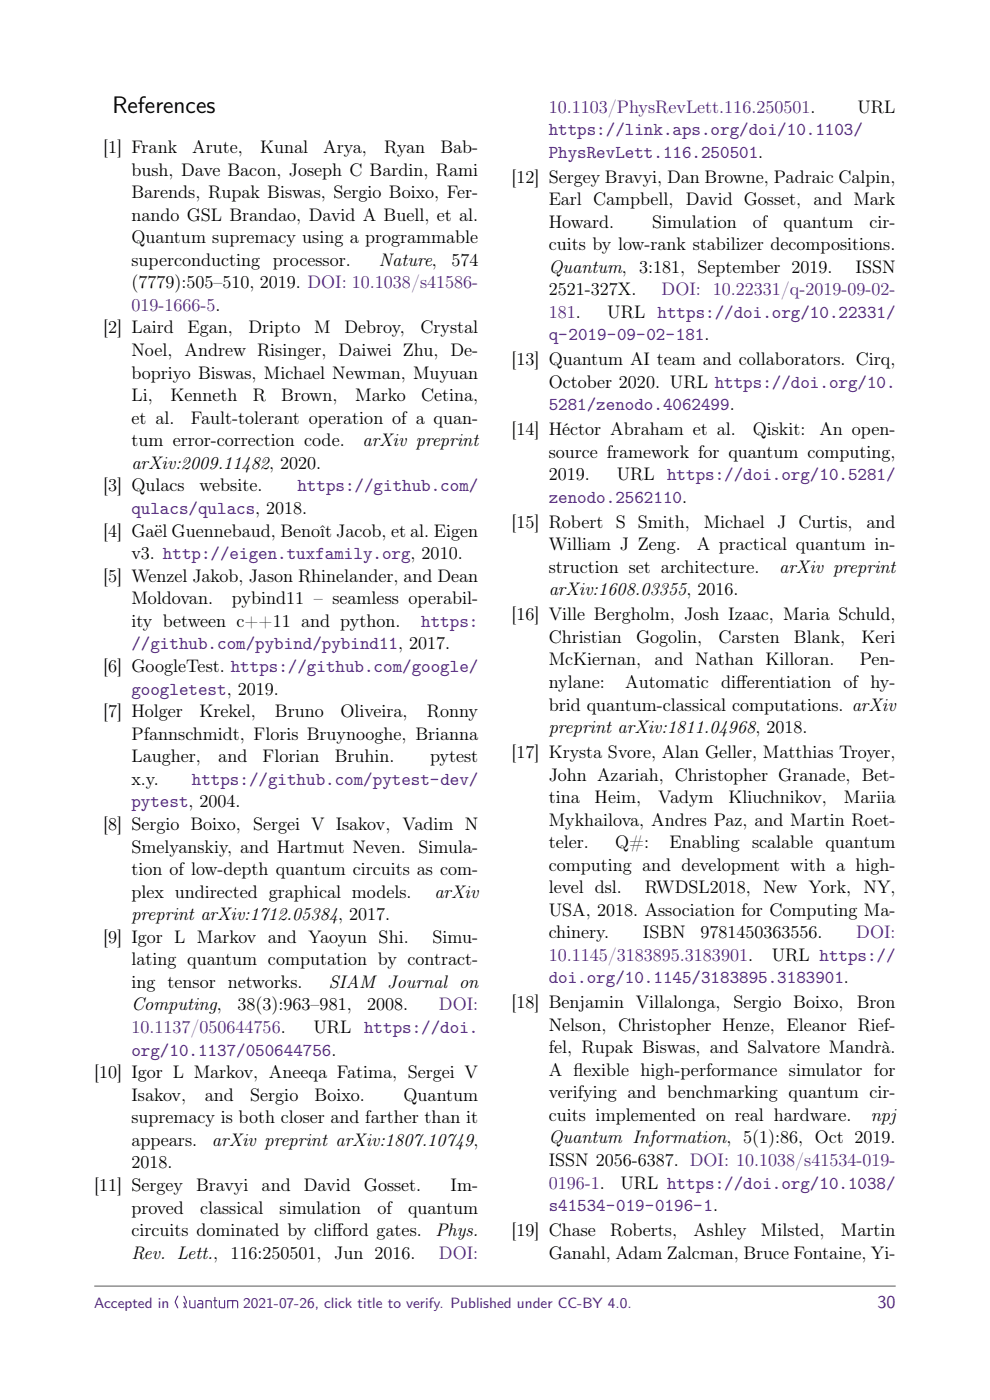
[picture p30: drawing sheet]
<svg xmlns="http://www.w3.org/2000/svg" width="210mm" height="297mm" viewBox="0 0 210 297" stroke-linecap="round" stroke-linejoin="round" font-family="sans-serif">
<defs><g id="words">
<text font-size="5.1" x="23.8" y="23.9">References</text>
<g font-size="3.8" fill="#53257f">
<text x="116.4" y="23.9">10.1103/PhysRevLett.116.250501.</text>
<text x="116.4" y="28.6">https://link.aps.org/doi/10.1103/</text>
<text x="116.4" y="33.4">PhysRevLett.116.250501.</text>
<text x="27.9" y="65.9">019-1666-5.</text>
<text x="140.3" y="62.6">DOI: 10.22331/q-2019-09-02-</text>
<text x="116.4" y="67.4">181.</text>
<text x="116.4" y="72.2">q-2019-09-02-181.</text>
<text x="116.4" y="87">5281/zenodo.4062499.</text>
<text x="63.1" y="104.2">https://github.com/</text>
<text x="116.4" y="106.7">zenodo.2562110.</text>
<text x="27.9" y="109">qulacs/qulacs, 2018.</text>
<text x="27.9" y="137.8">//github.com/pybind/pybind11, 2017.</text>
<text x="89.4" y="133">https:</text>
<text x="27.9" y="147.3">googletest, 2019.</text>
<text x="40.7" y="166.5">https://github.com/pytest-dev/</text>
<text x="27.9" y="171.3">pytest, 2004.</text>
<text x="116.4" y="203.8">10.1145/3183895.3183901.</text>
<text x="181.6" y="199">DOI:</text>
<text x="116.4" y="208.6">doi.org/10.1145/3183895.3183901.</text>
<text x="93.1" y="214.4">DOI:</text>
<text x="27.9" y="219.1">10.1137/050644756.</text>
<text x="77.2" y="219.1">https://doi.</text>
<text x="27.9" y="223.9">org/10.1137/050644756.</text>
<text x="116.4" y="252.1">0196-1.</text>
<text x="116.4" y="256.9">s41534-019-0196-1.</text>
<text x="93.1" y="267">DOI:</text>
<text x="37" y="277.5">Quantum</text>
<text x="186.2" y="277.5">30</text>
</g>
<g font-size="3.8">
<text x="181.9" y="23.9">URL</text>
<text x="21.9" y="32.5">[1] Frank</text>
<text x="40.8" y="32.5">Arute,</text>
<text x="55.2" y="32.5">Kunal</text>
<text x="68.6" y="32.5">Arya,</text>
<text x="81.5" y="32.5">Ryan</text>
<text x="93.4" y="32.5">Bab-</text>
<text x="27.9" y="37.3">bush, Dave Bacon, Joseph C Bardin, Rami</text>
<text x="108.5" y="38.7">[12] Sergey Bravyi, Dan Browne, Padraic Calpin,</text>
<text x="27.9" y="42">Barends, Rupak Biswas, Sergio Boixo, Fer-</text>
<text x="27.9" y="46.8">nando GSL Brandao, David A Buell, et al.</text>
<text x="116.4" y="43.5">Earl Campbell, David Gosset, and Mark</text>
<text x="27.9" y="51.6">Quantum supremacy using a programmable</text>
<text x="116.4" y="48.3">Howard.</text>
<text x="116.4" y="53.1">cuits by low-rank stabilizer decompositions.</text>
<text x="138.3" y="48.3">Simulation</text>
<text x="159.7" y="48.3">of</text>
<text x="166.2" y="48.3">quantum</text>
<text x="184.4" y="48.3">cir-</text>
<text x="27.9" y="56.4">superconducting</text>
<text x="57.9" y="56.4">processor.</text>
<text x="80.4" y="56.4">Nature,</text>
<text x="95.7" y="56.4">574</text>
<text x="116.4" y="57.8">Quantum, 3:181, September 2019.</text>
<text x="181.5" y="57.8">ISSN</text>
<text x="27.9" y="61.2">(7779):505–510, 2019. DOI: 10.1038/s41586-</text>
<text x="116.4" y="62.6">2521-327X.</text>
<text x="21.9" y="70.7">[2] Laird</text>
<text x="39.8" y="70.7">Egan,</text>
<text x="52.7" y="70.7">Dripto</text>
<text x="66.6" y="70.7">M</text>
<text x="73.1" y="70.7">Debroy,</text>
<text x="89.2" y="70.7">Crystal</text>
<text x="128.8" y="67.4">URL https://doi.org/10.22331/</text>
<text x="27.9" y="75.5">Noel, Andrew Risinger, Daiwei Zhu, De-</text>
<text x="108.5" y="77.5">[13] Quantum AI team and collaborators. Cirq,</text>
<text x="27.9" y="80.3">bopriyo Biswas, Michael Newman, Muyuan</text>
<text x="116.4" y="82.3">October 2020. URL https://doi.org/10.</text>
<text x="27.9" y="85.1">Li,</text>
<text x="27.9" y="89.9">et al.</text>
<text x="36.1" y="85.1">Kenneth</text>
<text x="40.5" y="89.9">Fault-tolerant operation of a quan-</text>
<text x="53.6" y="85.1">R</text>
<text x="59.7" y="85.1">Brown,</text>
<text x="75.4" y="85.1">Marko</text>
<text x="89.3" y="85.1">Cetina,</text>
<text x="27.9" y="94.6">tum error-correction code.</text>
<text x="76.9" y="94.6">arXiv preprint</text>
<text x="108.5" y="92.3">[14] Héctor Abraham et al.</text>
<text x="159.7" y="92.3">Qiskit:</text>
<text x="173.8" y="92.3">An open-</text>
<text x="27.9" y="99.4">arXiv:2009.11482, 2020.</text>
<text x="116.4" y="97.1">source framework for quantum computing,</text>
<text x="116.4" y="101.9">2019.</text>
<text x="130.8" y="101.9">URL https://doi.org/10.5281/</text>
<text x="21.9" y="104.2">[3] Qulacs</text>
<text x="42.4" y="104.2">website.</text>
<text x="21.9" y="113.8">[4] Gaël Guennebaud, Benoît Jacob, et al. Eigen</text>
<text x="108.5" y="112">[15] Robert S Smith,</text>
<text x="149.3" y="112">Michael J Curtis,</text>
<text x="183.8" y="112">and</text>
<text x="27.9" y="118.6">v3. http://eigen.tuxfamily.org, 2010.</text>
<text x="116.4" y="116.8">William J Zeng.</text>
<text x="147.8" y="116.8">A practical quantum in-</text>
<text x="21.9" y="123.4">[5] Wenzel Jakob, Jason Rhinelander, and Dean</text>
<text x="116.4" y="121.5">struction set architecture.</text>
<text x="165.3" y="121.5">arXiv preprint</text>
<text x="27.9" y="128.2">Moldovan.</text>
<text x="49.2" y="128.2">pybind11 – seamless operabil-</text>
<text x="108.5" y="131.6">[16] Ville Bergholm, Josh Izaac, Maria Schuld,</text>
<text x="116.4" y="126.3">arXiv:1608.03355, 2016.</text>
<text x="27.9" y="133">ity between c++11 and python.</text>
<text x="116.4" y="136.4">Christian</text>
<text x="134.9" y="136.4">Gogolin,</text>
<text x="152.4" y="136.4">Carsten</text>
<text x="168.4" y="136.4">Blank,</text>
<text x="182.7" y="136.4">Keri</text>
<text x="21.9" y="142.6">[6] GoogleTest. https://github.com/google/</text>
<text x="116.4" y="141.2">McKiernan,</text>
<text x="138.8" y="141.2">and Nathan Killoran.</text>
<text x="182.4" y="141.2">Pen-</text>
<text x="116.4" y="146">nylane:</text>
<text x="132.6" y="146">Automatic dif</text>
<text x="156.2" y="146">ferentiation of hy-</text>
<text x="21.9" y="152.2">[7] Holger</text>
<text x="42.3" y="152.2">Krekel,</text>
<text x="58.3" y="152.2">Bruno</text>
<text x="72.2" y="152.2">Oliveira,</text>
<text x="90.5" y="152.2">Ronny</text>
<text x="116.4" y="150.7">brid quantum-classical computations. arXiv</text>
<text x="116.4" y="155.5">preprint arXiv:1811.04968, 2018.</text>
<text x="27.9" y="156.9">Pfannschmidt, Floris Bruynooghe, Brianna</text>
<text x="27.9" y="161.7">Laugher,</text>
<text x="46.3" y="161.7">and</text>
<text x="55.7" y="161.7">Florian</text>
<text x="71" y="161.7">Bruhin.</text>
<text x="91.2" y="161.7">pytest</text>
<text x="108.5" y="160.8">[17] Krysta Svore, Alan Geller, Matthias Troyer,</text>
<text x="27.9" y="166.5">x.y.</text>
<text x="116.4" y="165.6">John Azariah, Christopher Granade, Bet-</text>
<text x="116.4" y="170.4">tina</text>
<text x="126.1" y="170.4">Heim,</text>
<text x="139.6" y="170.4">Vadym</text>
<text x="154.5" y="170.4">Kliuchnikov,</text>
<text x="179" y="170.4">Mariia</text>
<text x="21.9" y="176.1">[8] Sergio Boixo, Sergei V Isakov, Vadim N</text>
<text x="116.4" y="175.1">Mykhailova, Andres Paz, and Martin Roet-</text>
<text x="116.4" y="179.9">teler.</text>
<text x="130.5" y="179.9">Q#:</text>
<text x="142" y="179.9">Enabling scalable quantum</text>
<text x="27.9" y="180.9">Smelyanskiy, and Hartmut Neven. Simula-</text>
<text x="27.9" y="185.6">tion of low-depth quantum circuits as com-</text>
<text x="116.4" y="184.7">computing and development with a high-</text>
<text x="27.9" y="190.4">plex undirected graphical models.</text>
<text x="92.2" y="190.4">arXiv</text>
<text x="116.4" y="189.5">level dsl.</text>
<text x="136.8" y="189.5">RWDSL2018, New York, NY,</text>
<text x="27.9" y="195.2">preprint arXiv:1712.05384, 2017.</text>
<text x="116.4" y="194.3">USA, 2018. Association for Computing Ma-</text>
<text x="21.9" y="200">[9] Igor L Markov and Yaoyun Shi.</text>
<text x="91.8" y="200">Simu-</text>
<text x="116.4" y="199">chinery.</text>
<text x="136.4" y="199">ISBN</text>
<text x="148.6" y="199">9781450363556.</text>
<text x="163.7" y="203.8">URL https://</text>
<text x="27.9" y="204.8">lating quantum computation by contract-</text>
<text x="27.9" y="209.6">ing tensor networks.</text>
<text x="69.7" y="209.6">SIAM Journal on</text>
<text x="27.9" y="214.4">Computing,</text>
<text x="50.4" y="214.4">38(3):963–981,</text>
<text x="77.9" y="214.4">2008.</text>
<text x="108.5" y="213.9">[18] Benjamin Villalonga,</text>
<text x="155.6" y="213.9">Sergio Boixo,</text>
<text x="181.7" y="213.9">Bron</text>
<text x="66.5" y="219.1">URL</text>
<text x="116.4" y="218.7">Nelson, Christopher Henze, Eleanor Rief-</text>
<text x="116.4" y="223.5">fel, Rupak Biswas, and Salvatore Mandrà.</text>
<text x="20" y="228.7">[10] Igor L Markov, Aneeqa Fatima, Sergei V</text>
<text x="27.9" y="233.5">Isakov,</text>
<text x="43.5" y="233.5">and</text>
<text x="53.1" y="233.5">Sergio</text>
<text x="66.7" y="233.5">Boixo.</text>
<text x="85.6" y="233.5">Quantum</text>
<text x="116.4" y="228.2">A f</text>
<text x="116.4" y="233">verifying and benchmarking quantum cir-</text>
<text x="121.7" y="228.2">lexible high-performance simulator for</text>
<text x="27.9" y="238.3">supremacy is both closer and farther than it</text>
<text x="116.4" y="237.8">cuits implemented on real hardware.</text>
<text x="184.7" y="237.8">npj</text>
<text x="27.9" y="243.1">appears.</text>
<text x="45" y="243.1">arXiv preprint arXiv:1807.10749,</text>
<text x="116.4" y="242.6">Quantum Information, 5(1):86, Oct 2019.</text>
<text x="27.9" y="247.8">2018.</text>
<text x="116.4" y="247.4">ISSN 2056-6387. DOI: 10.1038/s41534-019-</text>
<text x="20" y="252.7">[11] Sergey</text>
<text x="27.9" y="257.4">proved</text>
<text x="41.6" y="252.7">Bravyi</text>
<text x="42.5" y="257.4">classical</text>
<text x="55.5" y="252.7">and</text>
<text x="59.3" y="257.4">simulation</text>
<text x="64.5" y="252.7">David</text>
<text x="77.2" y="252.7">Gosset.</text>
<text x="80.1" y="257.4">of</text>
<text x="86.6" y="257.4">quantum</text>
<text x="95.6" y="252.7">Im-</text>
<text x="131.6" y="252.1">URL https://doi.org/10.1038/</text>
<text x="27.9" y="262.2">circuits dominated by clif</text>
<text x="70.5" y="262.2">ford gates.</text>
<text x="92.4" y="262.2">Phys.</text>
<text x="108.5" y="262.2">[19] Chase</text>
<text x="129.4" y="262.2">Roberts,</text>
<text x="147.1" y="262.2">Ashley</text>
<text x="161.4" y="262.2">Milsted,</text>
<text x="178.4" y="262.2">Martin</text>
<text x="27.9" y="267">Rev. Lett., 116:250501, Jun 2016.</text>
<text x="116.4" y="267">Ganahl, Adam Zalcman, Bruce Fontaine, Yi-</text>
</g>
<g font-size="3.2" fill="#53257f">
<text x="20" y="277.5">Accepted in</text>
<text x="51.6" y="277.5">2021-07-26, click title to verify. Published under CC-BY 4.0.</text>
</g>
</g></defs>
<path d="M20 272.8h170" fill="none" stroke="#555" stroke-width=".21"/>
<use href="#words"/>
</svg>
